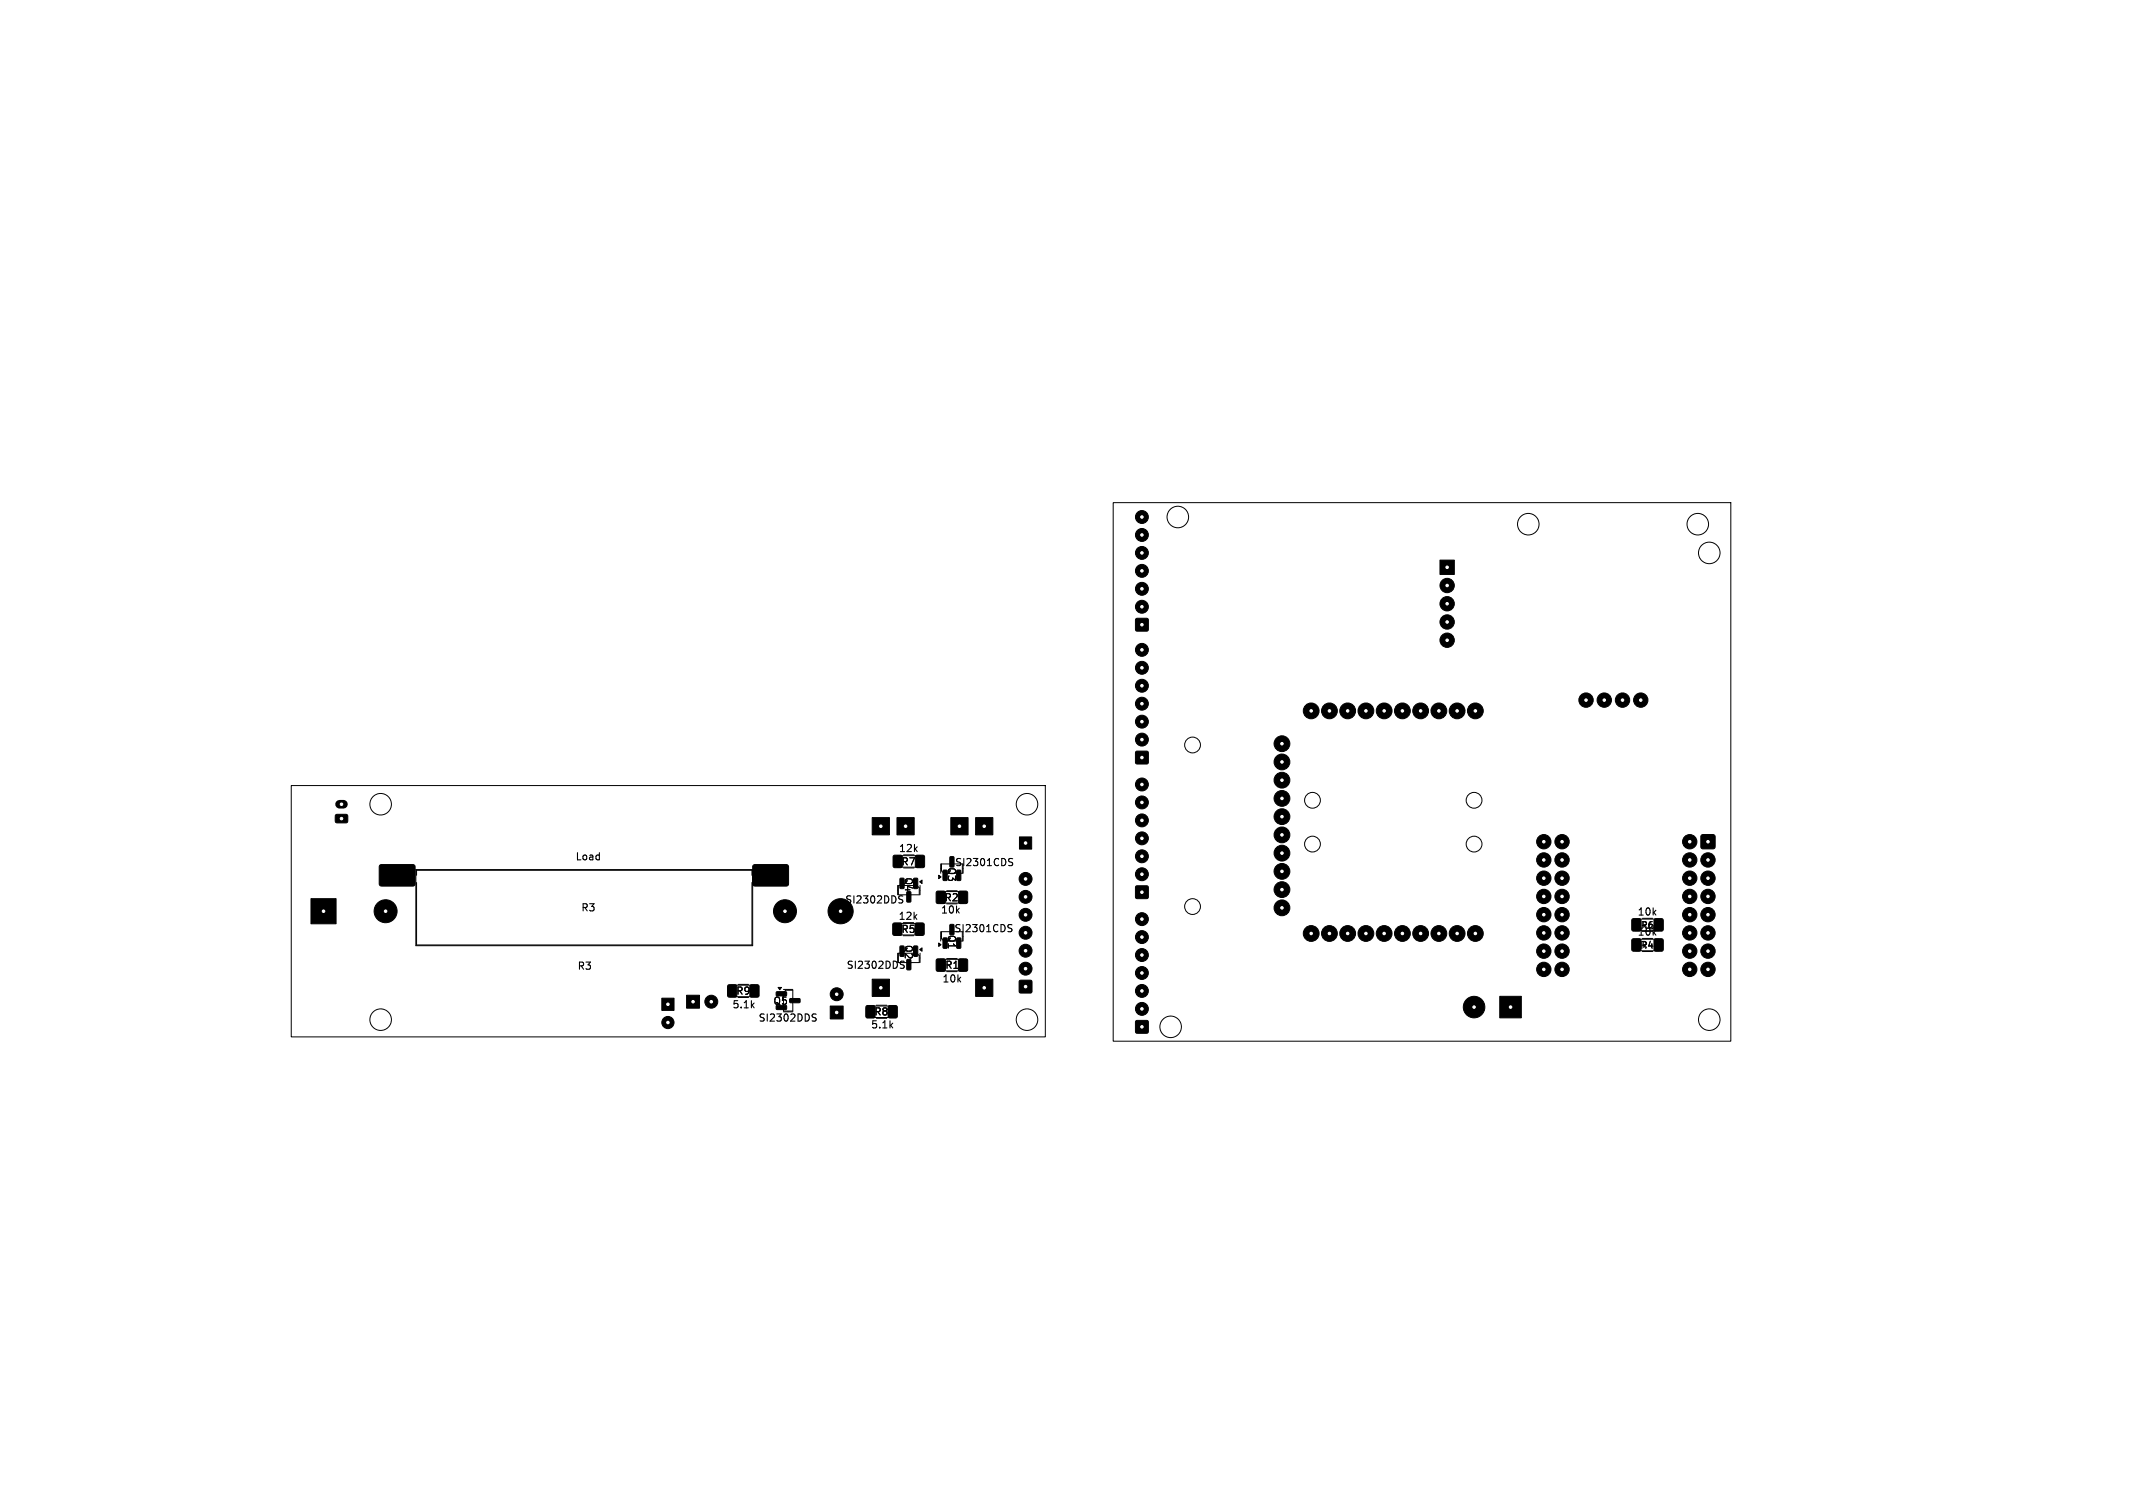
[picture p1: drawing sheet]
<svg xmlns="http://www.w3.org/2000/svg" width="297mm" height="210mm" viewBox="0 0 297 210" stroke-linecap="round" stroke-linejoin="round" font-family="sans-serif">
<defs><g id="words">
<g font-size="1.4">
<text x="125.1" y="118.9">12k</text>
<text x="80" y="120">Load</text>
<text x="125.4" y="120.7">R7</text>
<text x="125.8" y="122.1" transform="rotate(90 125.8 122.1)">Q4</text>
<text x="131.4" y="125.7">R2</text>
<text x="131.8" y="120.7" transform="rotate(90 131.8 120.7)">Q3</text>
<text x="132.9" y="120.8">SI2301CDS</text>
<text x="80.8" y="127.1">R3</text>
<text x="117.6" y="126">SI2302DDS</text>
<text x="125" y="128.3">12k</text>
<text x="125.4" y="130.1">R5</text>
<text x="125.8" y="131.5" transform="rotate(90 125.8 131.5)">Q2</text>
<text x="130.9" y="127.4">10k</text>
<text x="131.8" y="130.1" transform="rotate(90 131.8 130.1)">Q1</text>
<text x="132.8" y="130">SI2301CDS</text>
<text x="227.9" y="127.7">10k</text>
<text x="227.9" y="130.5">10k</text>
<text x="228.3" y="129.6">R6</text>
<text x="80.3" y="135.3">R3</text>
<text x="117.8" y="135.1">SI2302DDS</text>
<text x="131.1" y="137">10k</text>
<text x="131.5" y="135.1">R1</text>
<text x="228.3" y="132.4">R4</text>
<text x="101.9" y="140.6">5.1k</text>
<text x="102.4" y="138.7">R9</text>
<text x="105.5" y="142.5">SI2302DDS</text>
<text x="107.6" y="140.1">Q5</text>
<text x="121.2" y="143.4">5.1k</text>
<text x="121.6" y="141.6">R8</text>
</g>
</g></defs>
<g fill="none" stroke="#000" stroke-width=".14">
<path d="M155 70h86v75h-86zM40.6 109.4h105v35h-105zM124.9 119.2h3.2v1.6h-3.2zM57.9 121.1h46.9v10.6h-46.9zM58 121.9v-.7h46.7v.7M58 122.9v8.7h46.7v-8.7M101.9 137.2h3.2v1.6h-3.2zM102.8 137.1h1.4M109.1 137.8h1.3M109.1 138.2l.3-.3h1v2.9h-1.3zM122 140h1.5M124.9 128.6h3.2v1.6h-3.2z"/>
<path d="M125 123.3v1.3M125 132.8v1.3M125.1 123.3h2.6l.3 .3v1h-2.9zM125.1 132.8h2.6l.3 .3v1h-2.9zM128.1 123.3v1.3M128.1 132.8v1.3M130.9 124.2h3.2v1.6h-3.2zM130.9 133.6h3.2v1.6h-3.2zM131 120.3v1.3M131 129.8v1.3M131.1 120.3h2.9v1.3h-2.6l-.3-.3zM131.1 129.8h2.9v1.3h-2.6l-.3-.4z"/>
<path d="M131.8 124.1h1.5M131.8 133.5h1.5M134.1 121v.6M134.1 130.4v.7M227.8 128h3.2v1.6h-3.2zM227.8 130.8h3.2v1.6h-3.2zM109.1 140.9h1.3M121.2 140.1h3.2v1.6h-3.2z"/>
<circle cx="164" cy="72" r="1.5"/>
<circle cx="212.8" cy="73" r="1.5"/>
<circle cx="236.4" cy="73" r="1.5"/>
<circle cx="238" cy="77" r="1.5"/>
<circle cx="53" cy="112" r="1.5"/>
<circle cx="143" cy="112" r="1.5"/>
<circle cx="166.1" cy="103.7" r="1.1"/>
<circle cx="182.8" cy="117.5" r="1.1"/>
<circle cx="182.8" cy="111.4" r="1.1"/>
<circle cx="205.3" cy="117.5" r="1.1"/>
<circle cx="205.3" cy="111.4" r="1.1"/>
<circle cx="166.1" cy="126.2" r="1.1"/>
<circle cx="53" cy="142" r="1.5"/>
<circle cx="143" cy="142" r="1.5"/>
<circle cx="163" cy="143" r="1.5"/>
<circle cx="238" cy="142" r="1.5"/>
</g>
<g fill="#000" stroke="#000" stroke-width=".14">
<path d="M158.2 86.2h1.6v1.6h-1.6zM200.5 78h2v2h-2zM46.8 113.5l1.5-.1 .1 .3v.7l-.2 .2h-1.4l-.1-.2zM121.4 113.9h2.4v2.4h-2.4zM124.9 113.9h2.4v2.4h-2.4zM124.4 119.2l.2-.1 1 .1v.1v1.5h-.2h-1l-.1-.2zM127.5 119.2l.2-.1 1 .1v.1v1.5h-.2h-1l-.1-.2zM132.4 113.9h2.4v2.4h-2.4zM135.8 113.9h2.4v2.4h-2.4zM142 116.6h1.7v1.7h-1.7zM158.2 104.7h1.6v1.6h-1.6zM237 116.3l1.5-.1 .3 .1v1.6l-.1 .3h-1.6l-.2-.1-.1-1.6z"/>
<path d="M43.3 125.2h3.5v3.5h-3.5zM52.9 120.5l.2-.1 4.6 .1 .1 .2-.1 2.6-.2 .1-4.6-.1-.1-.2zM95.6 138.6h1.8v1.8h-1.8zM101.4 137.2l.2-.1 .9 .1 .1 .2-.1 1.4-.1 .1-1-.1-.1-.2zM104.5 137.2l.2-.1 .9 .1 .1 .2-.1 1.4-.1 .1-1-.1-.1-.2zM108.1 138.1h1.3l.1 .5-.1 .1h-1.2l-.1-.1zM108.3 137.5h.5l-.2 .3zM104.9 120.5l.2-.1 4.6 .1 .1 .2-.1 2.6-.2 .1-4.6-.1-.1-.2zM110 139.1h1.3l.1 .5-.1 .1-1.3-.1-.1-.1zM121.4 136.4h2.4v2.4h-2.4zM124.4 128.6l.1-.1 1 .1 .1 .2-.1 1.4-.2 .1-.9-.1-.1-.2zM126.3 124.2h.4l.1 .1v1.2v.1l-.5-.1z"/>
<path d="M126.3 133.6h.4l.1 .1v1.2v.2l-.5-.1zM127.2 122.3h.4l.2 .1v1.2l-.1 .2-.5-.1zM127.2 131.8l.4-.1 .2 .1v1.3l-.1 .1-.5-.1zM128.1 122.8l.3-.2v.4zM128.1 132.2l.3-.2v.5zM127.5 128.6l.1-.1 1 .1 .1 .2-.1 1.4-.2 .1-.9-.1-.1-.2zM130.7 121.9l.3 .2-.3 .3zM130.7 131.3l.3 .3-.3 .2zM130.4 124.2l.2-.1 1 .1v.1v1.5h-.2h-1l-.1-.2zM130.4 133.6l.2-.1 1 .1v.2v1.4l-.2 .1-1-.1-.1-.2zM132.3 119.3h.4l.1 .1v1.2v.2l-.5-.1zM132.3 128.8l.4-.1 .1 .1v1.3v.1l-.5-.1z"/>
<path d="M133.2 121.2h.4l.2 .1v1.2l-.1 .1-.5-.1zM133.2 130.6h.4l.2 .1v1.2l-.1 .2-.5-.1zM133.5 124.2l.2-.1 1 .1v.1v1.5h-.2h-1l-.1-.2zM133.5 133.6l.2-.1 1 .1v.2v1.4l-.2 .1-1-.1-.1-.2zM135.8 136.4h2.4v2.4h-2.4zM142 136.6h1.6v1.6h-1.6zM158.2 123.4h1.6v1.7h-1.6zM227.3 128l.2-.1 .9 .1 .1 .2-.1 1.4-.1 .1-1-.1-.1-.2zM227.3 130.8l.2-.1 .9 .1 .1 .2-.1 1.4-.1 .1-1-.1-.1-.2zM230.4 128l.2-.1 .9 .1 .1 .2-.1 1.4-.1 .1-1-.1-.1-.2zM230.4 130.8l.2-.1 .9 .1 .1 .2-.1 1.4-.1 .1-1-.1-.1-.2zM92.2 139h1.7v1.7h-1.7z"/>
<path d="M115.6 140.1h1.8v1.8h-1.8zM120.6 140.1l.2-.1 1 .1 .1 .2-.1 1.4-.2 .1-1-.1v-.2zM123.7 140.1l.2-.1 1 .1 .1 .2-.1 1.4-.2 .1-1-.1v-.2zM158.2 142.2h1.6v1.6h-1.6zM208.8 138.8h3v3h-3z"/>
<circle cx="159" cy="79.5" r=".9"/>
<circle cx="159" cy="74.5" r=".9"/>
<circle cx="159" cy="72" r=".17"/>
<circle cx="159" cy="77" r=".17"/>
<circle cx="159" cy="79.5" r=".17"/>
<circle cx="159" cy="74.5" r=".17"/>
<circle cx="159" cy="72" r=".9"/>
<circle cx="159" cy="77" r=".9"/>
<circle cx="201.5" cy="79" r=".17"/>
<circle cx="159" cy="84.5" r=".9"/>
<circle cx="159" cy="82" r=".17"/>
<circle cx="159" cy="87" r=".17"/>
<circle cx="159" cy="93" r=".17"/>
<circle cx="159" cy="84.5" r=".17"/>
<circle cx="159" cy="98" r=".17"/>
<circle cx="159" cy="95.5" r=".17"/>
<circle cx="159" cy="90.5" r=".17"/>
<circle cx="159" cy="90.5" r=".9"/>
<circle cx="159" cy="95.5" r=".9"/>
<circle cx="159" cy="98" r=".9"/>
<circle cx="159" cy="93" r=".9"/>
<circle cx="159" cy="82" r=".9"/>
<circle cx="182.6" cy="99" r="1.1"/>
<circle cx="182.6" cy="99" r=".17"/>
<circle cx="185.1" cy="99" r="1.1"/>
<circle cx="185.1" cy="99" r=".17"/>
<circle cx="187.7" cy="99" r="1.1"/>
<circle cx="187.7" cy="99" r=".17"/>
<circle cx="190.2" cy="99" r="1.1"/>
<circle cx="190.2" cy="99" r=".17"/>
<circle cx="192.7" cy="99" r="1.1"/>
<circle cx="192.7" cy="99" r=".17"/>
<circle cx="195.3" cy="99" r="1.1"/>
<circle cx="195.3" cy="99" r=".17"/>
<circle cx="197.8" cy="99" r="1.1"/>
<circle cx="197.8" cy="99" r=".17"/>
<circle cx="200.4" cy="99" r="1.1"/>
<circle cx="200.4" cy="99" r=".17"/>
<circle cx="201.5" cy="86.6" r="1"/>
<circle cx="201.5" cy="84.1" r="1"/>
<circle cx="201.5" cy="81.5" r="1"/>
<circle cx="201.5" cy="89.2" r="1"/>
<circle cx="201.5" cy="89.2" r=".17"/>
<circle cx="201.5" cy="86.6" r=".17"/>
<circle cx="201.5" cy="81.5" r=".17"/>
<circle cx="201.5" cy="84.1" r=".17"/>
<circle cx="202.9" cy="99" r="1.1"/>
<circle cx="202.9" cy="99" r=".17"/>
<circle cx="205.4" cy="99" r="1.1"/>
<circle cx="205.4" cy="99" r=".17"/>
<circle cx="220.8" cy="97.5" r="1"/>
<circle cx="220.8" cy="97.5" r=".17"/>
<circle cx="223.4" cy="97.5" r="1"/>
<circle cx="223.4" cy="97.5" r=".17"/>
<circle cx="225.9" cy="97.5" r="1"/>
<circle cx="225.9" cy="97.5" r=".17"/>
<circle cx="228.5" cy="97.5" r="1"/>
<circle cx="228.5" cy="97.5" r=".17"/>
<circle cx="47.6" cy="112" r=".18"/>
<circle cx="47.6" cy="114" r=".18"/>
<circle cx="122.6" cy="115.1" r=".17"/>
<circle cx="126.1" cy="115.1" r=".17"/>
<circle cx="133.6" cy="115.1" r=".17"/>
<circle cx="137" cy="115.1" r=".17"/>
<circle cx="142.8" cy="117.4" r=".18"/>
<circle cx="159" cy="103" r=".9"/>
<circle cx="159" cy="109.2" r=".9"/>
<circle cx="159" cy="114.2" r=".9"/>
<circle cx="159" cy="119.2" r=".9"/>
<circle cx="159" cy="100.5" r=".17"/>
<circle cx="159" cy="103" r=".17"/>
<circle cx="159" cy="105.5" r=".17"/>
<circle cx="159" cy="114.2" r=".17"/>
<circle cx="159" cy="119.2" r=".17"/>
<circle cx="159" cy="111.8" r=".17"/>
<circle cx="159" cy="116.8" r=".17"/>
<circle cx="159" cy="109.2" r=".17"/>
<circle cx="159" cy="100.5" r=".9"/>
<circle cx="159" cy="116.7" r=".9"/>
<circle cx="159" cy="111.7" r=".9"/>
<circle cx="178.5" cy="103.6" r="1.1"/>
<circle cx="178.5" cy="118.8" r="1.1"/>
<circle cx="178.5" cy="108.6" r="1.1"/>
<circle cx="178.5" cy="116.3" r="1.1"/>
<circle cx="178.5" cy="111.2" r="1.1"/>
<circle cx="178.5" cy="113.7" r="1.1"/>
<circle cx="178.5" cy="106.1" r="1.1"/>
<circle cx="178.5" cy="113.7" r=".17"/>
<circle cx="178.5" cy="103.6" r=".17"/>
<circle cx="178.5" cy="111.2" r=".17"/>
<circle cx="178.5" cy="106.1" r=".17"/>
<circle cx="178.5" cy="108.7" r=".17"/>
<circle cx="178.5" cy="118.8" r=".17"/>
<circle cx="178.5" cy="116.3" r=".17"/>
<circle cx="215" cy="119.8" r="1"/>
<circle cx="215" cy="117.2" r="1"/>
<circle cx="215" cy="117.2" r=".17"/>
<circle cx="215" cy="119.8" r=".17"/>
<circle cx="217.5" cy="119.8" r="1"/>
<circle cx="217.5" cy="117.2" r="1"/>
<circle cx="217.5" cy="119.8" r=".17"/>
<circle cx="217.5" cy="117.2" r=".17"/>
<circle cx="235.3" cy="117.2" r="1"/>
<circle cx="235.3" cy="119.8" r="1"/>
<circle cx="235.3" cy="119.8" r=".17"/>
<circle cx="235.3" cy="117.2" r=".17"/>
<circle cx="237.8" cy="119.8" r="1"/>
<circle cx="237.8" cy="119.8" r=".17"/>
<circle cx="237.8" cy="117.2" r=".17"/>
<circle cx="45" cy="126.9" r=".17"/>
<circle cx="53.7" cy="126.9" r="1.6"/>
<circle cx="53.7" cy="126.9" r=".17"/>
<circle cx="93" cy="139.9" r=".18"/>
<circle cx="96.5" cy="139.5" r=".17"/>
<circle cx="99" cy="139.5" r=".17"/>
<circle cx="99" cy="139.5" r=".9"/>
<circle cx="109.3" cy="126.9" r="1.6"/>
<circle cx="109.3" cy="126.9" r=".17"/>
<circle cx="116.5" cy="138.5" r=".9"/>
<circle cx="116.5" cy="138.5" r=".17"/>
<circle cx="117" cy="126.9" r="1.75"/>
<circle cx="117" cy="126.9" r=".17"/>
<circle cx="122.6" cy="137.6" r=".17"/>
<circle cx="137" cy="137.6" r=".17"/>
<circle cx="142.8" cy="122.4" r=".18"/>
<circle cx="142.8" cy="129.9" r=".18"/>
<circle cx="142.8" cy="124.9" r=".18"/>
<circle cx="142.8" cy="137.4" r=".18"/>
<circle cx="142.8" cy="127.4" r=".18"/>
<circle cx="142.8" cy="132.4" r=".18"/>
<circle cx="142.8" cy="132.4" r=".9"/>
<circle cx="142.8" cy="134.9" r=".18"/>
<circle cx="142.8" cy="129.9" r=".9"/>
<circle cx="142.8" cy="124.9" r=".9"/>
<circle cx="142.8" cy="122.4" r=".9"/>
<circle cx="142.8" cy="127.4" r=".9"/>
<circle cx="142.8" cy="134.9" r=".9"/>
<circle cx="159" cy="138" r=".9"/>
<circle cx="159" cy="133" r=".9"/>
<circle cx="159" cy="128" r=".9"/>
<circle cx="159" cy="133" r=".17"/>
<circle cx="159" cy="138" r=".17"/>
<circle cx="159" cy="128" r=".17"/>
<circle cx="159" cy="135.5" r=".17"/>
<circle cx="159" cy="130.5" r=".17"/>
<circle cx="159" cy="124.2" r=".17"/>
<circle cx="159" cy="121.8" r=".17"/>
<circle cx="159" cy="121.7" r=".9"/>
<circle cx="159" cy="130.5" r=".9"/>
<circle cx="159" cy="135.5" r=".9"/>
<circle cx="178.5" cy="126.4" r="1.1"/>
<circle cx="178.5" cy="121.3" r="1.1"/>
<circle cx="178.5" cy="123.9" r="1.1"/>
<circle cx="178.5" cy="121.4" r=".17"/>
<circle cx="178.5" cy="126.4" r=".17"/>
<circle cx="178.5" cy="123.9" r=".17"/>
<circle cx="182.6" cy="130" r=".17"/>
<circle cx="182.6" cy="130" r="1.1"/>
<circle cx="185.1" cy="130" r=".17"/>
<circle cx="185.1" cy="130" r="1.1"/>
<circle cx="187.7" cy="130" r=".17"/>
<circle cx="187.7" cy="130" r="1.1"/>
<circle cx="190.2" cy="130" r=".17"/>
<circle cx="190.2" cy="130" r="1.1"/>
<circle cx="192.7" cy="130" r=".17"/>
<circle cx="192.7" cy="130" r="1.1"/>
<circle cx="195.3" cy="130" r=".17"/>
<circle cx="195.3" cy="130" r="1.1"/>
<circle cx="197.8" cy="130" r=".17"/>
<circle cx="197.8" cy="130" r="1.1"/>
<circle cx="200.4" cy="130" r=".17"/>
<circle cx="200.4" cy="130" r="1.1"/>
<circle cx="202.9" cy="130" r=".17"/>
<circle cx="202.9" cy="130" r="1.1"/>
<circle cx="205.4" cy="130" r=".17"/>
<circle cx="205.4" cy="130" r="1.1"/>
<circle cx="215" cy="135" r="1"/>
<circle cx="215" cy="132.5" r="1"/>
<circle cx="215" cy="129.9" r="1"/>
<circle cx="215" cy="127.4" r="1"/>
<circle cx="215" cy="122.3" r="1"/>
<circle cx="215" cy="124.8" r="1"/>
<circle cx="215" cy="127.4" r=".17"/>
<circle cx="215" cy="132.5" r=".17"/>
<circle cx="215" cy="135" r=".17"/>
<circle cx="215" cy="129.9" r=".17"/>
<circle cx="215" cy="122.3" r=".17"/>
<circle cx="215" cy="124.8" r=".17"/>
<circle cx="217.5" cy="132.5" r="1"/>
<circle cx="217.5" cy="129.9" r="1"/>
<circle cx="217.5" cy="135" r="1"/>
<circle cx="217.5" cy="127.4" r="1"/>
<circle cx="217.5" cy="124.8" r="1"/>
<circle cx="217.5" cy="122.3" r="1"/>
<circle cx="217.5" cy="135" r=".17"/>
<circle cx="217.5" cy="129.9" r=".17"/>
<circle cx="217.5" cy="127.4" r=".17"/>
<circle cx="217.5" cy="132.5" r=".17"/>
<circle cx="217.5" cy="122.3" r=".17"/>
<circle cx="217.5" cy="124.8" r=".17"/>
<circle cx="235.3" cy="135" r="1"/>
<circle cx="235.3" cy="129.9" r="1"/>
<circle cx="235.3" cy="132.5" r="1"/>
<circle cx="235.3" cy="127.4" r="1"/>
<circle cx="235.3" cy="124.8" r="1"/>
<circle cx="235.3" cy="122.3" r="1"/>
<circle cx="235.3" cy="127.4" r=".17"/>
<circle cx="235.3" cy="135" r=".17"/>
<circle cx="235.3" cy="129.9" r=".17"/>
<circle cx="235.3" cy="132.5" r=".17"/>
<circle cx="235.3" cy="122.3" r=".17"/>
<circle cx="235.3" cy="124.8" r=".17"/>
<circle cx="237.8" cy="135" r="1"/>
<circle cx="237.8" cy="129.9" r="1"/>
<circle cx="237.8" cy="132.5" r="1"/>
<circle cx="237.8" cy="127.4" r="1"/>
<circle cx="237.8" cy="122.3" r="1"/>
<circle cx="237.8" cy="124.8" r="1"/>
<circle cx="237.8" cy="127.4" r=".17"/>
<circle cx="237.8" cy="132.5" r=".17"/>
<circle cx="237.8" cy="135" r=".17"/>
<circle cx="237.8" cy="129.9" r=".17"/>
<circle cx="237.8" cy="124.8" r=".17"/>
<circle cx="237.8" cy="122.3" r=".17"/>
<circle cx="93" cy="142.4" r=".18"/>
<circle cx="93" cy="142.4" r=".85"/>
<circle cx="116.5" cy="141" r=".17"/>
<circle cx="159" cy="143" r=".17"/>
<circle cx="159" cy="140.5" r=".17"/>
<circle cx="159" cy="140.5" r=".9"/>
<circle cx="205.3" cy="140.2" r="1.5"/>
<circle cx="205.3" cy="140.2" r=".18"/>
<circle cx="210.3" cy="140.2" r=".18"/>
</g>
<path d="M47.3 112h.5" fill="none" stroke="#000" stroke-width="1.2"/>
<g fill="none" stroke="#000" stroke-width=".15">
<path d="M140.6 119.6h.4M104.7 140l.3 .4M105 139.7l-.4 .4M125.3 125.2l.3 .1 .1 .3-.2 .2h-.2M125.3 124.8h.4M125.5 134.3l.3 .1 .1 .3-.2 .2h-.2M125.5 133.9h.4M140.5 129.2l.3 .1 .1 .3-.2 .2h-.2M140.5 128.8h.4M140.6 120l.3 .1 .1 .3-.2 .2h-.2M113.3 141.7l.2 .1 .1 .2-.1 .2h-.3M113.3 141.2l.3 .1"/>
<path d="M124 142.8l.3 .4M124.3 142.5l-.4 .4"/>
</g>
<g fill="#fff" stroke="#fff" stroke-width=".14">
<circle cx="116.5" cy="141" r=".17"/>
<circle cx="116.5" cy="138.5" r=".17"/>
<circle cx="96.5" cy="139.5" r=".17"/>
<circle cx="99" cy="139.5" r=".17"/>
<circle cx="159" cy="105.5" r=".17"/>
<circle cx="159" cy="103" r=".17"/>
<circle cx="159" cy="100.5" r=".17"/>
<circle cx="159" cy="98" r=".17"/>
<circle cx="159" cy="95.5" r=".17"/>
<circle cx="159" cy="93" r=".17"/>
<circle cx="159" cy="90.5" r=".17"/>
<circle cx="159" cy="87" r=".17"/>
<circle cx="159" cy="84.5" r=".17"/>
<circle cx="159" cy="82" r=".17"/>
<circle cx="159" cy="79.5" r=".17"/>
<circle cx="159" cy="77" r=".17"/>
<circle cx="159" cy="74.5" r=".17"/>
<circle cx="159" cy="72" r=".17"/>
<circle cx="142.8" cy="137.4" r=".18"/>
<circle cx="142.8" cy="134.9" r=".18"/>
<circle cx="142.8" cy="132.4" r=".18"/>
<circle cx="142.8" cy="129.9" r=".18"/>
<circle cx="142.8" cy="127.4" r=".18"/>
<circle cx="142.8" cy="124.9" r=".18"/>
<circle cx="142.8" cy="122.4" r=".18"/>
<circle cx="159" cy="124.2" r=".17"/>
<circle cx="159" cy="121.8" r=".17"/>
<circle cx="159" cy="119.2" r=".17"/>
<circle cx="159" cy="116.8" r=".17"/>
<circle cx="159" cy="114.2" r=".17"/>
<circle cx="159" cy="111.8" r=".17"/>
<circle cx="159" cy="109.2" r=".17"/>
<circle cx="182.6" cy="99" r=".17"/>
<circle cx="185.1" cy="99" r=".17"/>
<circle cx="187.7" cy="99" r=".17"/>
<circle cx="190.2" cy="99" r=".17"/>
<circle cx="192.7" cy="99" r=".17"/>
<circle cx="195.3" cy="99" r=".17"/>
<circle cx="197.8" cy="99" r=".17"/>
<circle cx="200.4" cy="99" r=".17"/>
<circle cx="202.9" cy="99" r=".17"/>
<circle cx="205.4" cy="99" r=".17"/>
<circle cx="142.8" cy="117.4" r=".18"/>
<circle cx="205.4" cy="130" r=".17"/>
<circle cx="202.9" cy="130" r=".17"/>
<circle cx="200.4" cy="130" r=".17"/>
<circle cx="197.8" cy="130" r=".17"/>
<circle cx="195.3" cy="130" r=".17"/>
<circle cx="192.7" cy="130" r=".17"/>
<circle cx="190.2" cy="130" r=".17"/>
<circle cx="187.7" cy="130" r=".17"/>
<circle cx="185.1" cy="130" r=".17"/>
<circle cx="182.6" cy="130" r=".17"/>
<circle cx="93" cy="139.9" r=".18"/>
<circle cx="93" cy="142.4" r=".18"/>
<circle cx="137" cy="137.6" r=".17"/>
<circle cx="122.6" cy="137.6" r=".17"/>
<circle cx="122.6" cy="115.1" r=".17"/>
<circle cx="137" cy="115.1" r=".17"/>
<circle cx="133.6" cy="115.1" r=".17"/>
<circle cx="126.1" cy="115.1" r=".17"/>
<circle cx="201.5" cy="89.2" r=".17"/>
<circle cx="201.5" cy="86.6" r=".17"/>
<circle cx="201.5" cy="79" r=".17"/>
<circle cx="201.5" cy="84.1" r=".17"/>
<circle cx="201.5" cy="81.5" r=".17"/>
<circle cx="237.8" cy="117.2" r=".17"/>
<circle cx="237.8" cy="119.8" r=".17"/>
<circle cx="237.8" cy="122.3" r=".17"/>
<circle cx="237.8" cy="124.8" r=".17"/>
<circle cx="237.8" cy="127.4" r=".17"/>
<circle cx="237.8" cy="129.9" r=".17"/>
<circle cx="237.8" cy="132.5" r=".17"/>
<circle cx="237.8" cy="135" r=".17"/>
<circle cx="215" cy="135" r=".17"/>
<circle cx="215" cy="132.5" r=".17"/>
<circle cx="215" cy="129.9" r=".17"/>
<circle cx="215" cy="127.4" r=".17"/>
<circle cx="215" cy="124.8" r=".17"/>
<circle cx="215" cy="122.3" r=".17"/>
<circle cx="215" cy="119.8" r=".17"/>
<circle cx="215" cy="117.2" r=".17"/>
<circle cx="235.3" cy="117.2" r=".17"/>
<circle cx="235.3" cy="119.8" r=".17"/>
<circle cx="235.3" cy="122.3" r=".17"/>
<circle cx="235.3" cy="124.8" r=".17"/>
<circle cx="235.3" cy="127.4" r=".17"/>
<circle cx="235.3" cy="129.9" r=".17"/>
<circle cx="235.3" cy="132.5" r=".17"/>
<circle cx="235.3" cy="135" r=".17"/>
<circle cx="217.5" cy="135" r=".17"/>
<circle cx="217.5" cy="132.5" r=".17"/>
<circle cx="217.5" cy="129.9" r=".17"/>
<circle cx="217.5" cy="127.4" r=".17"/>
<circle cx="217.5" cy="124.8" r=".17"/>
<circle cx="217.5" cy="122.3" r=".17"/>
<circle cx="217.5" cy="119.8" r=".17"/>
<circle cx="217.5" cy="117.2" r=".17"/>
<circle cx="53.7" cy="126.9" r=".17"/>
<circle cx="109.3" cy="126.9" r=".17"/>
<circle cx="45" cy="126.9" r=".17"/>
<circle cx="117" cy="126.9" r=".17"/>
<circle cx="220.8" cy="97.5" r=".17"/>
<circle cx="223.4" cy="97.5" r=".17"/>
<circle cx="225.9" cy="97.5" r=".17"/>
<circle cx="228.5" cy="97.5" r=".17"/>
<circle cx="178.5" cy="103.6" r=".17"/>
<circle cx="178.5" cy="106.1" r=".17"/>
<circle cx="178.5" cy="108.7" r=".17"/>
<circle cx="178.5" cy="111.2" r=".17"/>
<circle cx="178.5" cy="113.7" r=".17"/>
<circle cx="178.5" cy="116.3" r=".17"/>
<circle cx="178.5" cy="118.8" r=".17"/>
<circle cx="178.5" cy="121.4" r=".17"/>
<circle cx="178.5" cy="123.9" r=".17"/>
<circle cx="178.5" cy="126.4" r=".17"/>
<circle cx="159" cy="143" r=".17"/>
<circle cx="159" cy="140.5" r=".17"/>
<circle cx="159" cy="138" r=".17"/>
<circle cx="159" cy="135.5" r=".17"/>
<circle cx="159" cy="133" r=".17"/>
<circle cx="159" cy="130.5" r=".17"/>
<circle cx="159" cy="128" r=".17"/>
<circle cx="47.6" cy="114" r=".18"/>
<circle cx="47.6" cy="112" r=".18"/>
<circle cx="210.3" cy="140.2" r=".18"/>
<circle cx="205.3" cy="140.2" r=".18"/>
</g>
<use href="#words"/>
</svg>
